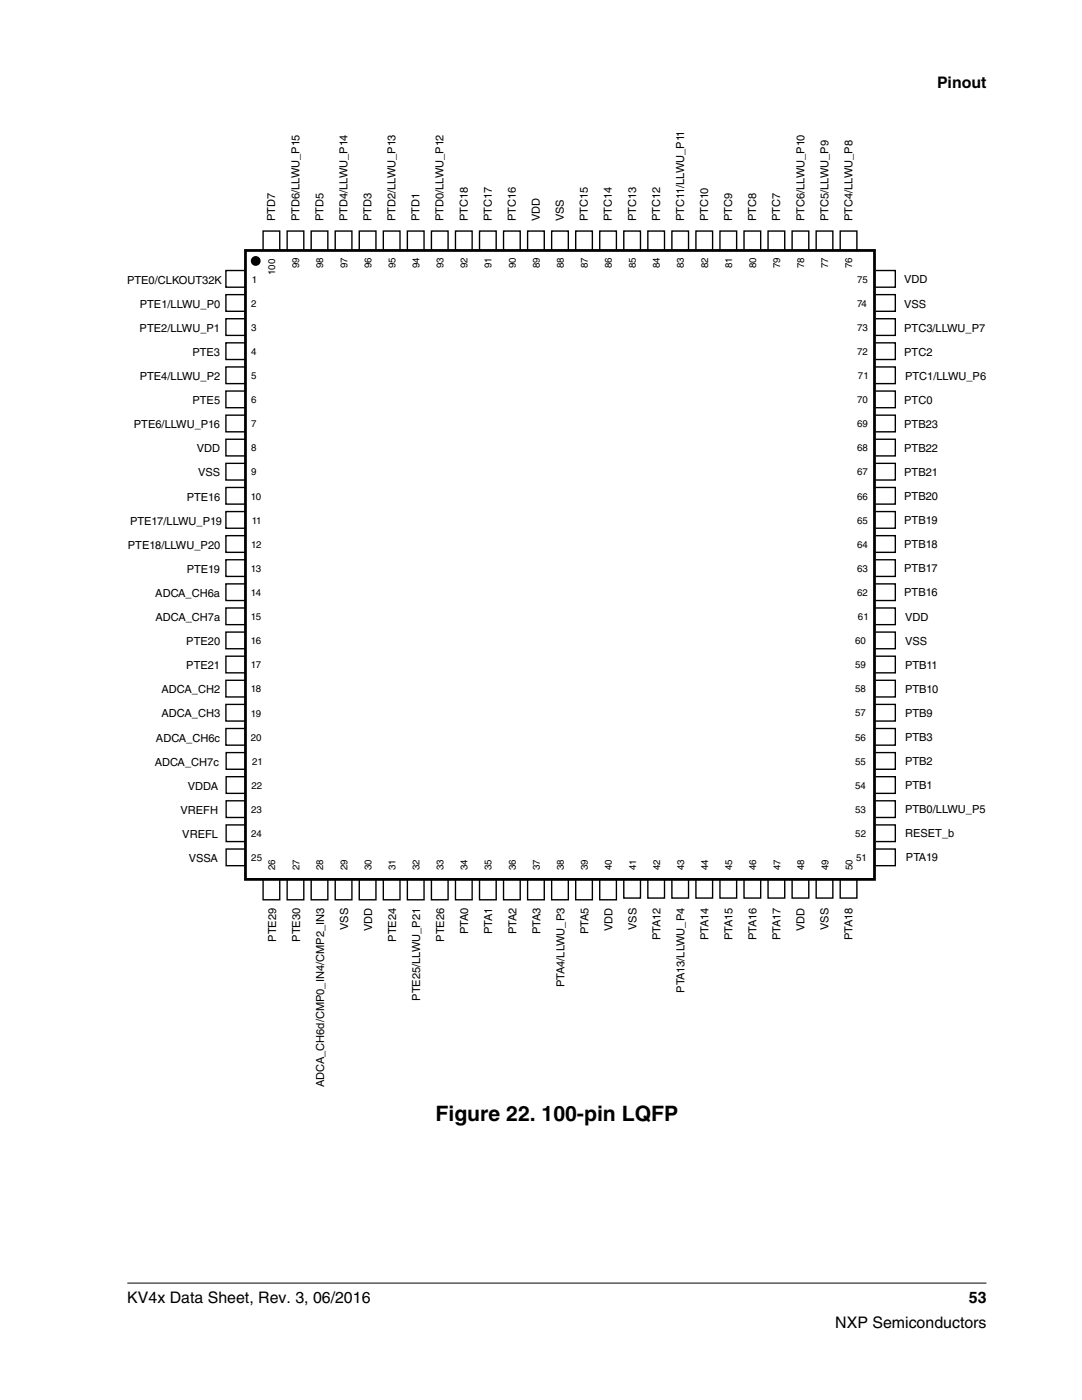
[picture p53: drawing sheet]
<svg xmlns="http://www.w3.org/2000/svg" width="216mm" height="279mm" viewBox="0 0 216 279" stroke-linecap="round" stroke-linejoin="round" font-family="sans-serif">
<defs><g id="words">
<text font-size="4.2" x="86.9" y="223.7">Figure 22. 100-pin LQFP</text>
<g font-size="3.2">
<text x="187" y="17.5">Pinout</text>
<text x="25.4" y="260">KV4x Data Sheet, Rev. 3, 06/2016</text>
<text x="193.3" y="260">53</text>
<text x="166.7" y="265">NXP Semiconductors</text>
</g>
<g font-size="2.2">
<text x="54.9" y="44.2" transform="rotate(-90 54.9 44.2)">PTD7</text>
<text x="59.7" y="44.2" transform="rotate(-90 59.7 44.2)">PTD6/LLWU_P15</text>
<text x="64.5" y="44.2" transform="rotate(-90 64.5 44.2)">PTD5</text>
<text x="69.3" y="44.2" transform="rotate(-90 69.3 44.2)">PTD4/LLWU_P14</text>
<text x="74.1" y="44.2" transform="rotate(-90 74.1 44.2)">PTD3</text>
<text x="78.9" y="44.2" transform="rotate(-90 78.9 44.2)">PTD2/LLWU_P13</text>
<text x="83.7" y="44.2" transform="rotate(-90 83.7 44.2)">PTD1</text>
<text x="88.5" y="44.2" transform="rotate(-90 88.5 44.2)">PTD0/LLWU_P12</text>
<text x="93.3" y="44.2" transform="rotate(-90 93.3 44.2)">PTC18</text>
<text x="98.1" y="44.2" transform="rotate(-90 98.1 44.2)">PTC17</text>
<text x="102.9" y="44.2" transform="rotate(-90 102.9 44.2)">PTC16</text>
<text x="107.7" y="44.2" transform="rotate(-90 107.7 44.2)">VDD</text>
<text x="112.5" y="44.2" transform="rotate(-90 112.5 44.2)">VSS</text>
<text x="117.3" y="44.2" transform="rotate(-90 117.3 44.2)">PTC15</text>
<text x="122.1" y="44.2" transform="rotate(-90 122.1 44.2)">PTC14</text>
<text x="126.9" y="44.2" transform="rotate(-90 126.9 44.2)">PTC13</text>
<text x="131.7" y="44.2" transform="rotate(-90 131.7 44.2)">PTC12</text>
<text x="136.5" y="44.2" transform="rotate(-90 136.5 44.2)">PTC11/LLWU_P11</text>
<text x="141.3" y="44.2" transform="rotate(-90 141.3 44.2)">PTC10</text>
<text x="146.1" y="44.2" transform="rotate(-90 146.1 44.2)">PTC9</text>
<text x="150.9" y="44.2" transform="rotate(-90 150.9 44.2)">PTC8</text>
<text x="155.7" y="44.2" transform="rotate(-90 155.7 44.2)">PTC7</text>
<text x="160.5" y="44.2" transform="rotate(-90 160.5 44.2)">PTC6/LLWU_P10</text>
<text x="165.3" y="44.2" transform="rotate(-90 165.3 44.2)">PTC5/LLWU_P9</text>
<text x="170.1" y="44.2" transform="rotate(-90 170.1 44.2)">PTC4/LLWU_P8</text>
<text x="25.4" y="56.6">PTE0/CLKOUT32K</text>
<text x="180.4" y="56.6">VDD</text>
<text x="27.9" y="61.4">PTE1/LLWU_P0</text>
<text x="180.4" y="61.4">VSS</text>
<text x="27.9" y="66.2">PTE2/LLWU_P1</text>
<text x="38.4" y="71">PTE3</text>
<text x="180.4" y="66.2">PTC3/LLWU_P7</text>
<text x="180.4" y="71">PTC2</text>
<text x="27.9" y="75.9">PTE4/LLWU_P2</text>
<text x="180.6" y="75.8">PTC1/LLWU_P6</text>
<text x="38.4" y="80.7">PTE5</text>
<text x="180.4" y="80.6">PTC0</text>
<text x="26.7" y="85.5">PTE6/LLWU_P16</text>
<text x="180.4" y="85.4">PTB23</text>
<text x="39.3" y="90.3">VDD</text>
<text x="39.5" y="95.1">VSS</text>
<text x="180.4" y="95">PTB21</text>
<text x="180.4" y="90.2">PTB22</text>
<text x="37.3" y="99.9">PTE16</text>
<text x="180.4" y="99.8">PTB20</text>
<text x="25.9" y="104.7">PTE17/LLWU_P19</text>
<text x="180.4" y="104.6">PTB19</text>
<text x="25.5" y="109.5">PTE18/LLWU_P20</text>
<text x="180.4" y="109.4">PTB18</text>
<text x="31" y="119.1">ADCA_CH6a</text>
<text x="37.3" y="114.3">PTE19</text>
<text x="180.4" y="114.2">PTB17</text>
<text x="180.4" y="119">PTB16</text>
<text x="31" y="124">ADCA_CH7a</text>
<text x="180.6" y="123.8">VDD</text>
<text x="37.2" y="128.8">PTE20</text>
<text x="180.6" y="128.6">VSS</text>
<text x="37.2" y="133.6">PTE21</text>
<text x="180.6" y="133.4">PTB11</text>
<text x="32.2" y="138.4">ADCA_CH2</text>
<text x="32.2" y="143.2">ADCA_CH3</text>
<text x="180.6" y="143.1">PTB9</text>
<text x="180.6" y="138.2">PTB10</text>
<text x="31.1" y="148">ADCA_CH6c</text>
<text x="180.6" y="147.9">PTB3</text>
<text x="30.9" y="152.8">ADCA_CH7c</text>
<text x="180.6" y="152.7">PTB2</text>
<text x="37.5" y="157.6">VDDA</text>
<text x="180.6" y="157.5">PTB1</text>
<text x="36" y="162.4">VREFH</text>
<text x="36.4" y="167.2">VREFL</text>
<text x="180.6" y="162.3">PTB0/LLWU_P5</text>
<text x="180.6" y="167.1">RESET_b</text>
<text x="37.7" y="172">VSSA</text>
<text x="180.8" y="171.9">PTA19</text>
<text x="69.5" y="185.6" transform="rotate(-90 69.5 185.6)">VSS</text>
<text x="74.3" y="185.9" transform="rotate(-90 74.3 185.9)">VDD</text>
<text x="122.2" y="185.9" transform="rotate(-90 122.2 185.9)">VDD</text>
<text x="127" y="185.6" transform="rotate(-90 127 185.6)">VSS</text>
<text x="160.5" y="185.9" transform="rotate(-90 160.5 185.9)">VDD</text>
<text x="165.3" y="185.6" transform="rotate(-90 165.3 185.6)">VSS</text>
<text x="55.1" y="188" transform="rotate(-90 55.1 188)">PTE29</text>
<text x="59.9" y="188" transform="rotate(-90 59.9 188)">PTE30</text>
<text x="79.1" y="188" transform="rotate(-90 79.1 188)">PTE24</text>
<text x="88.7" y="188" transform="rotate(-90 88.7 188)">PTE26</text>
<text x="93.4" y="186.5" transform="rotate(-90 93.4 186.5)">PTA0</text>
<text x="98.2" y="186.5" transform="rotate(-90 98.2 186.5)">PTA1</text>
<text x="103" y="186.5" transform="rotate(-90 103 186.5)">PTA2</text>
<text x="107.8" y="186.5" transform="rotate(-90 107.8 186.5)">PTA3</text>
<text x="117.4" y="186.5" transform="rotate(-90 117.4 186.5)">PTA5</text>
<text x="131.8" y="187.6" transform="rotate(-90 131.8 187.6)">PTA12</text>
<text x="141.4" y="187.6" transform="rotate(-90 141.4 187.6)">PTA14</text>
<text x="146.2" y="187.6" transform="rotate(-90 146.2 187.6)">PTA15</text>
<text x="151" y="187.6" transform="rotate(-90 151 187.6)">PTA16</text>
<text x="155.7" y="187.6" transform="rotate(-90 155.7 187.6)">PTA17</text>
<text x="170.1" y="187.6" transform="rotate(-90 170.1 187.6)">PTA18</text>
<text x="112.6" y="197" transform="rotate(-90 112.6 197)">PTA4/LLWU_P3</text>
<text x="83.9" y="199.7" transform="rotate(-90 83.9 199.7)">PTE25/LLWU_P21</text>
<text x="136.6" y="198.1" transform="rotate(-90 136.6 198.1)">PTA13/LLWU_P4</text>
<text x="64.7" y="217" transform="rotate(-90 64.7 217)">ADCA_CH6d/CMP0_IN4/CMP2_IN3</text>
</g>
<g font-size="1.9">
<text x="59.7" y="53.6" transform="rotate(-90 59.7 53.6)">99</text>
<text x="64.5" y="53.6" transform="rotate(-90 64.5 53.6)">98</text>
<text x="69.3" y="53.6" transform="rotate(-90 69.3 53.6)">97</text>
<text x="74.1" y="53.6" transform="rotate(-90 74.1 53.6)">96</text>
<text x="78.9" y="53.6" transform="rotate(-90 78.9 53.6)">95</text>
<text x="83.7" y="53.6" transform="rotate(-90 83.7 53.6)">94</text>
<text x="88.5" y="53.6" transform="rotate(-90 88.5 53.6)">93</text>
<text x="93.3" y="53.6" transform="rotate(-90 93.3 53.6)">92</text>
<text x="98.1" y="53.6" transform="rotate(-90 98.1 53.6)">91</text>
<text x="102.9" y="53.6" transform="rotate(-90 102.9 53.6)">90</text>
<text x="107.7" y="53.6" transform="rotate(-90 107.7 53.6)">89</text>
<text x="112.5" y="53.6" transform="rotate(-90 112.5 53.6)">88</text>
<text x="117.3" y="53.6" transform="rotate(-90 117.3 53.6)">87</text>
<text x="122.1" y="53.6" transform="rotate(-90 122.1 53.6)">86</text>
<text x="126.9" y="53.6" transform="rotate(-90 126.9 53.6)">85</text>
<text x="131.7" y="53.6" transform="rotate(-90 131.7 53.6)">84</text>
<text x="136.5" y="53.6" transform="rotate(-90 136.5 53.6)">83</text>
<text x="141.3" y="53.6" transform="rotate(-90 141.3 53.6)">82</text>
<text x="146.1" y="53.6" transform="rotate(-90 146.1 53.6)">81</text>
<text x="150.9" y="53.6" transform="rotate(-90 150.9 53.6)">80</text>
<text x="155.7" y="53.6" transform="rotate(-90 155.7 53.6)">79</text>
<text x="160.5" y="53.6" transform="rotate(-90 160.5 53.6)">78</text>
<text x="165.3" y="53.6" transform="rotate(-90 165.3 53.6)">77</text>
<text x="170.1" y="53.6" transform="rotate(-90 170.1 53.6)">76</text>
<text x="50.3" y="56.4">1</text>
<text x="54.9" y="54.8" transform="rotate(-90 54.9 54.8)">100</text>
<text x="171" y="56.4">75</text>
<text x="50.1" y="61.2">2</text>
<text x="171" y="61.2">74</text>
<text x="50.1" y="70.9">4</text>
<text x="50.1" y="66">3</text>
<text x="171" y="66">73</text>
<text x="171" y="70.9">72</text>
<text x="50.1" y="75.6">5</text>
<text x="171.2" y="75.7">71</text>
<text x="50.1" y="80.5">6</text>
<text x="171" y="80.5">70</text>
<text x="50.1" y="85.3">7</text>
<text x="171" y="85.3">69</text>
<text x="50.1" y="90.1">8</text>
<text x="50.1" y="94.9">9</text>
<text x="171" y="94.9">67</text>
<text x="171" y="90.1">68</text>
<text x="50.1" y="99.7">10</text>
<text x="171" y="99.7">66</text>
<text x="50.3" y="104.5">11</text>
<text x="171" y="104.5">65</text>
<text x="50.1" y="109.3">12</text>
<text x="171" y="109.3">64</text>
<text x="50.1" y="119">14</text>
<text x="50.1" y="114.1">13</text>
<text x="171" y="114.1">63</text>
<text x="171" y="118.9">62</text>
<text x="50.1" y="123.8">15</text>
<text x="171.2" y="123.8">61</text>
<text x="50.1" y="128.6">16</text>
<text x="170.6" y="128.6">60</text>
<text x="50.1" y="133.4">17</text>
<text x="170.7" y="133.4">59</text>
<text x="50.1" y="138.2">18</text>
<text x="50.1" y="143">19</text>
<text x="170.6" y="143">57</text>
<text x="170.6" y="138.2">58</text>
<text x="50.1" y="147.8">20</text>
<text x="170.6" y="147.8">56</text>
<text x="50.3" y="152.6">21</text>
<text x="170.7" y="152.6">55</text>
<text x="50.2" y="157.5">22</text>
<text x="170.6" y="157.4">54</text>
<text x="50.1" y="167.1">24</text>
<text x="50.1" y="162.2">23</text>
<text x="170.6" y="162.2">53</text>
<text x="170.7" y="167">52</text>
<text x="50.1" y="171.9">25</text>
<text x="54.9" y="173.7" transform="rotate(-90 54.9 173.7)">26</text>
<text x="59.7" y="173.7" transform="rotate(-90 59.7 173.7)">27</text>
<text x="64.5" y="173.7" transform="rotate(-90 64.5 173.7)">28</text>
<text x="69.3" y="173.7" transform="rotate(-90 69.3 173.7)">29</text>
<text x="74.1" y="173.7" transform="rotate(-90 74.1 173.7)">30</text>
<text x="78.9" y="173.7" transform="rotate(-90 78.9 173.7)">31</text>
<text x="83.7" y="173.7" transform="rotate(-90 83.7 173.7)">32</text>
<text x="88.5" y="173.7" transform="rotate(-90 88.5 173.7)">33</text>
<text x="93.3" y="173.7" transform="rotate(-90 93.3 173.7)">34</text>
<text x="98.1" y="173.7" transform="rotate(-90 98.1 173.7)">35</text>
<text x="102.9" y="173.7" transform="rotate(-90 102.9 173.7)">36</text>
<text x="107.7" y="173.7" transform="rotate(-90 107.7 173.7)">37</text>
<text x="112.5" y="173.7" transform="rotate(-90 112.5 173.7)">38</text>
<text x="117.3" y="173.7" transform="rotate(-90 117.3 173.7)">39</text>
<text x="122.1" y="173.7" transform="rotate(-90 122.1 173.7)">40</text>
<text x="126.9" y="173.7" transform="rotate(-90 126.9 173.7)">41</text>
<text x="131.7" y="173.7" transform="rotate(-90 131.7 173.7)">42</text>
<text x="136.5" y="173.7" transform="rotate(-90 136.5 173.7)">43</text>
<text x="141.3" y="173.7" transform="rotate(-90 141.3 173.7)">44</text>
<text x="146.1" y="173.7" transform="rotate(-90 146.1 173.7)">45</text>
<text x="150.9" y="173.7" transform="rotate(-90 150.9 173.7)">46</text>
<text x="155.7" y="173.7" transform="rotate(-90 155.7 173.7)">47</text>
<text x="160.5" y="173.7" transform="rotate(-90 160.5 173.7)">48</text>
<text x="165.3" y="173.7" transform="rotate(-90 165.3 173.7)">49</text>
<text x="170.1" y="173.7" transform="rotate(-90 170.1 173.7)">50</text>
<text x="170.8" y="171.9">51</text>
</g>
</g></defs>
<path d="M49 50h125.5v125.5h-125.5z" fill="none" stroke="#000" stroke-width=".55"/>
<g fill="none" stroke="#000" stroke-width=".28">
<path d="M48.9 58.8h-3.8v3.3h3.8M48.9 54h-3.8v3.3h3.8M52.5 49.9v-3.8h3.3v3.8M57.3 49.9v-3.8h3.3v3.8M62.1 49.9v-3.8h3.3v3.8M66.9 49.9v-3.8h3.3v3.8M71.7 49.9v-3.8h3.3v3.8M76.5 49.9v-3.8h3.3v3.8M81.3 49.9v-3.8h3.3v3.8M86.1 49.9v-3.8h3.3v3.8M90.9 49.9v-3.8h3.3v3.8M95.7 49.9v-3.8h3.3v3.8"/>
<path d="M100.5 49.9v-3.8h3.3v3.8M105.3 49.9v-3.8h3.3v3.8M110.1 49.9v-3.8h3.3v3.8M114.9 49.9v-3.8h3.3v3.8M119.7 49.9v-3.8h3.3v3.8M124.5 49.9v-3.8h3.3v3.8M129.3 49.9v-3.8h3.3v3.8M134.1 49.9v-3.8h3.3v3.8M138.9 49.9v-3.8h3.3v3.8M143.7 49.9v-3.8h3.3v3.8M148.5 49.9v-3.8h3.3v3.8M153.3 49.9v-3.8h3.3v3.8"/>
<path d="M158.1 49.9v-3.8h3.3v3.8M162.9 49.9v-3.8h3.3v3.8M167.7 49.9v-3.8h3.3v3.8M174.8 54h3.8v3.3h-3.8M174.8 58.8h3.8v3.3h-3.8M48.9 63.6h-3.8v3.3h3.8M48.9 68.4h-3.8v3.3h3.8M48.9 73.2h-3.8v3.4h3.8M48.9 78h-3.8v3.4h3.8M174.8 63.6h3.8v3.3h-3.8M174.8 68.4h3.8v3.3h-3.8M174.8 73.2h3.8v3.4h-3.8"/>
<path d="M174.8 78h3.8v3.4h-3.8M48.9 97.3h-3.8v3.3h3.8M48.9 92.5h-3.8v3.3h3.8M48.9 87.7h-3.8v3.3h3.8M48.9 82.9h-3.8v3.3h3.8M174.8 97.3h3.8v3.3h-3.8M174.8 82.9h3.8v3.3h-3.8M174.8 87.7h3.8v3.3h-3.8M174.8 92.5h3.8v3.3h-3.8M48.9 116.5h-3.8v3.4h3.8M48.9 111.7h-3.8v3.3h3.8M48.9 106.9h-3.8v3.3h3.8"/>
<path d="M48.9 102.1h-3.8v3.3h3.8M174.8 116.5h3.8v3.4h-3.8M174.8 111.7h3.8v3.3h-3.8M174.8 106.9h3.8v3.3h-3.8M174.8 102.1h3.8v3.3h-3.8M48.9 135.8h-3.8v3.3h3.8M48.9 131h-3.8v3.3h3.8M48.9 126.1h-3.8v3.4h3.8M48.9 121.3h-3.8v3.4h3.8M174.8 131h3.8v3.3h-3.8M174.8 126.1h3.8v3.4h-3.8M174.8 135.8h3.8v3.3h-3.8"/>
<path d="M174.8 121.3h3.8v3.4h-3.8M48.9 140.6h-3.8v3.3h3.8M48.9 145.4h-3.8v3.3h3.8M49 155h-3.9v3.3h3.9M49 159.8h-3.9v3.3h3.9M49 150.2h-3.9v3.3h3.9M174.8 140.6h3.8v3.3h-3.8M174.8 145.4h3.8v3.3h-3.8M174.8 150.2h3.8v3.3h-3.8M174.8 155h3.8v3.3h-3.8M174.8 159.8h3.8v3.3h-3.8M49 164.6h-3.9v3.4h3.9"/>
<path d="M49 169.4h-3.9v3.4h3.9M52.5 175.7v3.9h3.3v-3.9M57.3 175.7v3.9h3.3v-3.9M62.1 175.7v3.9h3.3v-3.9M66.9 175.7v3.9h3.3v-3.9M71.7 175.7v3.9h3.3v-3.9M76.5 175.7v3.9h3.3v-3.9M81.3 175.7v3.9h3.3v-3.9M86.1 175.7v3.9h3.3v-3.9M90.9 175.7v3.9h3.3v-3.9M95.7 175.7v3.9h3.3v-3.9M100.5 175.7v3.9h3.3v-3.9"/>
<path d="M105.3 175.7v3.9h3.3v-3.9M110.1 175.7v3.9h3.3v-3.9M114.9 175.7v3.9h3.3v-3.9M119.7 175.7v3.9h3.3v-3.9M124.5 175.4v3.8h3.3v-3.8M129.3 175.4v3.8h3.3v-3.8M134.1 175.4v3.8h3.3v-3.8M138.9 175.4v3.8h3.3v-3.8M143.7 175.4v3.8h3.3v-3.8M148.5 175.4v3.8h3.3v-3.8M153.3 175.4v3.8h3.3v-3.8M158.1 175.4v3.8h3.3v-3.8"/>
<path d="M162.9 175.4v3.8h3.3v-3.8M167.7 175.4v3.8h3.3v-3.8M174.8 164.6h3.8v3.4h-3.8M174.8 169.4h3.8v3.4h-3.8"/>
</g>
<circle cx="51" cy="52.1" r=".98" fill="#000"/>
<path d="M25.4 256.1h171.4" fill="none" stroke="#000" stroke-width=".2"/>
<use href="#words"/>
</svg>
